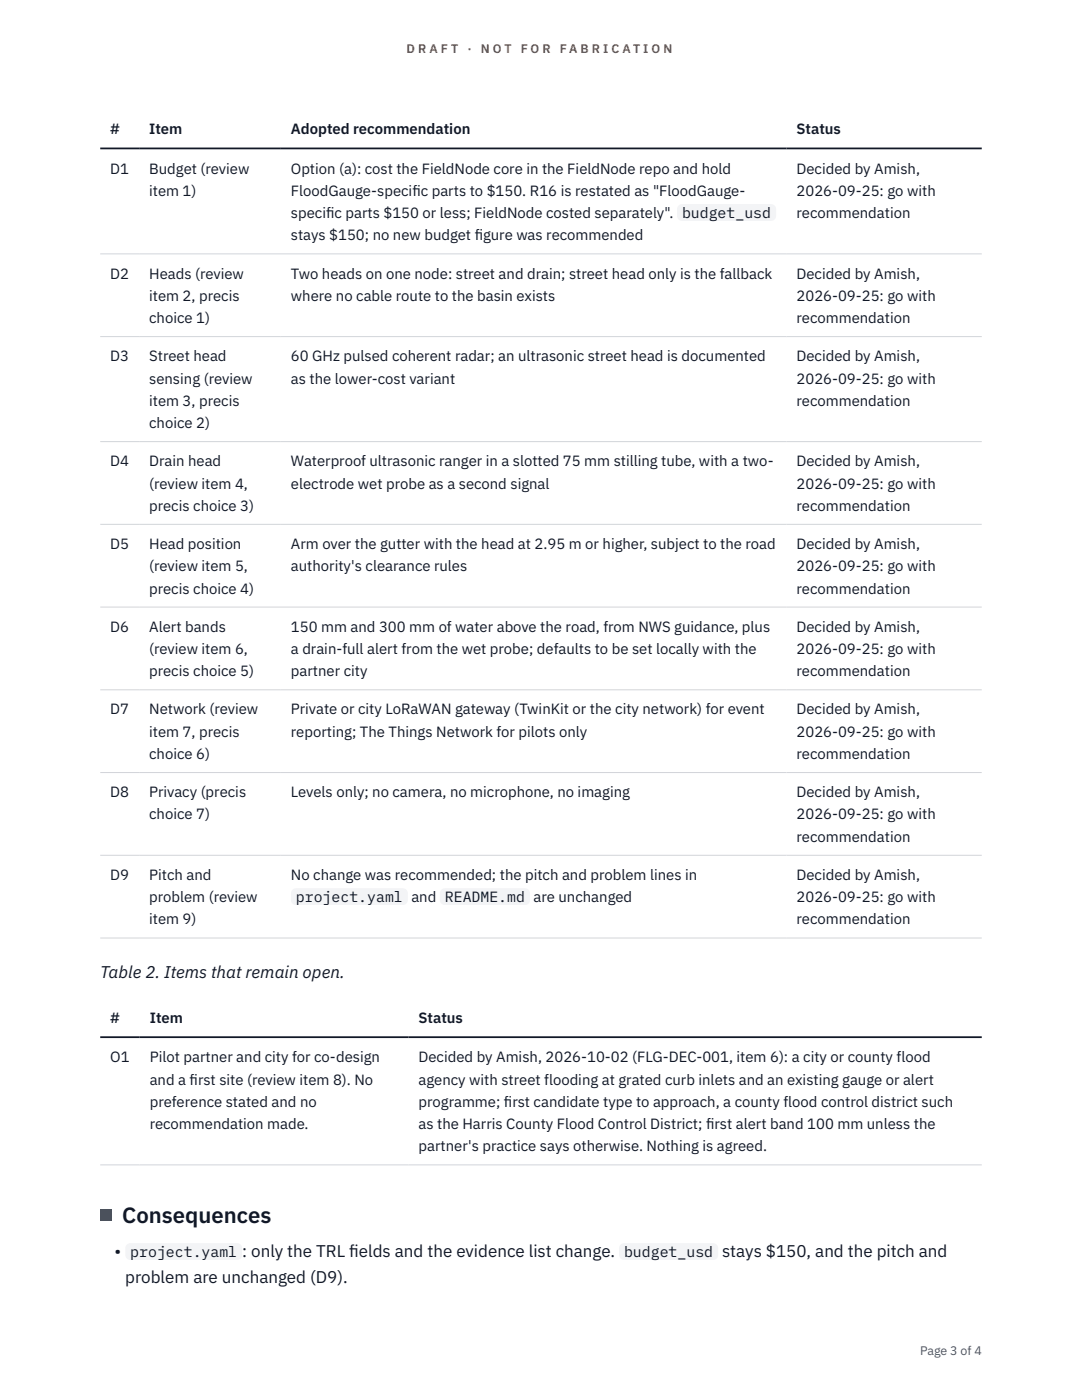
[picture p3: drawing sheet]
<svg xmlns="http://www.w3.org/2000/svg" width="216mm" height="279mm" viewBox="0 0 216 279" stroke-linecap="round" stroke-linejoin="round" font-family="sans-serif">
<defs><g id="words">
<text font-size="4.4" fill="#111827" x="24.4" y="244">Consequences</text>
<g font-size="3.4" fill="#111827">
<text x="20" y="195.1">Table 2. Items that remain open.</text>
<text x="22.9" y="250.9">•</text>
<text x="48.3" y="250.9">: only the TRL f</text>
<text x="69.7" y="250.9">ields and the evidence list change.</text>
<text x="144.1" y="250.9">stays $150, and the pitch and</text>
<text x="25" y="256">problem are unchanged (D9).</text>
</g>
<g font-size="3" fill="#111827">
<text x="22" y="26.8">#</text>
<text x="29.8" y="26.8">Item</text>
<text x="58" y="26.8">Adopted recommendation</text>
<text x="158.9" y="26.8">Status</text>
<text x="22" y="34.6">D1</text>
<text x="29.8" y="34.6">Budget (review</text>
<text x="58" y="34.6">Option (a): cost the FieldNode core in the FieldNode repo and hold</text>
<text x="158.9" y="34.6">Decided by Amish,</text>
<text x="29.8" y="39.1">item 1)</text>
<text x="58" y="39.1">FloodGauge-specif</text>
<text x="82.3" y="39.1">ic parts to $150. R16 is restated as &quot;FloodGauge-</text>
<text x="158.9" y="39.1">2026-09-25: go with</text>
<text x="58" y="43.5">specif</text>
<text x="58" y="48">stays $150; no new budget f</text>
<text x="65.1" y="43.5">ic parts $150 or less; FieldNode costed separately&quot;.</text>
<text x="94.7" y="48">igure was recommended</text>
<text x="136.1" y="43.5">budget_usd</text>
<text x="158.9" y="43.5">recommendation</text>
<text x="22" y="55.6">D2</text>
<text x="29.8" y="55.6">Heads (review</text>
<text x="58" y="55.6">Two heads on one node: street and drain; street head only is the fallback</text>
<text x="158.9" y="55.6">Decided by Amish,</text>
<text x="29.8" y="60">item 2, precis</text>
<text x="29.8" y="64.5">choice 1)</text>
<text x="58" y="60">where no cable route to the basin exists</text>
<text x="158.9" y="60">2026-09-25: go with</text>
<text x="158.9" y="64.5">recommendation</text>
<text x="22" y="72.1">D3</text>
<text x="29.8" y="72.1">Street head</text>
<text x="29.8" y="76.5">sensing (review</text>
<text x="58" y="72.1">60 GHz pulsed coherent radar; an ultrasonic street head is documented</text>
<text x="58" y="76.5">as the lower-cost variant</text>
<text x="158.9" y="72.1">Decided by Amish,</text>
<text x="158.9" y="76.5">2026-09-25: go with</text>
<text x="29.8" y="81">item 3, precis</text>
<text x="158.9" y="81">recommendation</text>
<text x="29.8" y="85.4">choice 2)</text>
<text x="22" y="93.1">D4</text>
<text x="29.8" y="93.1">Drain head</text>
<text x="58" y="93.1">Waterproof ultrasonic ranger in a slotted 75 mm stilling tube, with a two-</text>
<text x="158.9" y="93.1">Decided by Amish,</text>
<text x="29.8" y="97.5">(review item 4,</text>
<text x="29.8" y="101.9">precis choice 3)</text>
<text x="58" y="97.5">electrode wet probe as a second signal</text>
<text x="158.9" y="97.5">2026-09-25: go with</text>
<text x="158.9" y="101.9">recommendation</text>
<text x="22" y="109.6">D5</text>
<text x="29.8" y="109.6">Head position</text>
<text x="58" y="109.6">Arm over the gutter with the head at 2.95 m or higher, subject to the road</text>
<text x="158.9" y="109.6">Decided by Amish,</text>
<text x="29.8" y="114">(review item 5,</text>
<text x="29.8" y="118.5">precis choice 4)</text>
<text x="58" y="114">authority's clearance rules</text>
<text x="158.9" y="114">2026-09-25: go with</text>
<text x="158.9" y="118.5">recommendation</text>
<text x="22" y="126.1">D6</text>
<text x="29.8" y="126.1">Alert bands</text>
<text x="29.8" y="130.5">(review item 6,</text>
<text x="58" y="126.1">150 mm and 300 mm of water above the road, from NWS guidance, plus</text>
<text x="58" y="130.5">a drain-full alert from the wet probe; defaults to be set locally with the</text>
<text x="158.9" y="126.1">Decided by Amish,</text>
<text x="158.9" y="130.5">2026-09-25: go with</text>
<text x="29.8" y="135">precis choice 5)</text>
<text x="58" y="135">partner city</text>
<text x="158.9" y="135">recommendation</text>
<text x="22" y="142.6">D7</text>
<text x="29.8" y="142.6">Network (review</text>
<text x="58" y="142.6">Private or city LoRaWAN gateway (TwinKit or the city network) for event</text>
<text x="158.9" y="142.6">Decided by Amish,</text>
<text x="29.8" y="147">item 7, precis</text>
<text x="58" y="147">reporting; The Things Network for pilots only</text>
<text x="158.9" y="147">2026-09-25: go with</text>
<text x="29.8" y="151.5">choice 6)</text>
<text x="158.9" y="151.5">recommendation</text>
<text x="22" y="159.1">D8</text>
<text x="29.8" y="159.1">Privacy (precis</text>
<text x="58" y="159.1">Levels only; no camera, no microphone, no imaging</text>
<text x="158.9" y="159.1">Decided by Amish,</text>
<text x="29.8" y="163.5">choice 7)</text>
<text x="158.9" y="163.5">2026-09-25: go with</text>
<text x="158.9" y="168">recommendation</text>
<text x="22" y="175.6">D9</text>
<text x="29.8" y="175.6">Pitch and</text>
<text x="58" y="175.6">No change was recommended; the pitch and problem lines in</text>
<text x="158.9" y="175.6">Decided by Amish,</text>
<text x="29.8" y="180.1">problem (review</text>
<text x="29.8" y="184.5">item 9)</text>
<text x="59" y="180.1">project.yaml</text>
<text x="82.1" y="180.1">and</text>
<text x="88.8" y="180.1">README.md</text>
<text x="106.5" y="180.1">are unchanged</text>
<text x="158.9" y="180.1">2026-09-25: go with</text>
<text x="158.9" y="184.5">recommendation</text>
<text x="22" y="204.2">#</text>
<text x="29.9" y="204.2">Item</text>
<text x="83.5" y="204.2">Status</text>
<text x="22" y="212">O1</text>
<text x="29.9" y="212">Pilot partner and city for co-design</text>
<text x="83.5" y="212">Decided by Amish, 2026-10-02 (FLG-DEC-001, item 6): a city or county flood</text>
<text x="29.9" y="216.4">and a f</text>
<text x="29.9" y="220.9">preference stated and no</text>
<text x="37.8" y="216.4">irst site (review item 8). No</text>
<text x="83.5" y="216.4">agency with street flooding at grated curb inlets and an existing gauge or alert</text>
<text x="83.5" y="220.9">programme; f</text>
<text x="100.6" y="220.9">irst candidate type to approach, a county flood control district such</text>
<text x="29.9" y="225.3">recommendation made.</text>
<text x="83.5" y="225.3">as the Harris County Flood Control District; f</text>
<text x="140.9" y="225.3">irst alert band 100 mm unless the</text>
<text x="83.5" y="229.8">partner's practice says otherwise. Nothing is agreed.</text>
<text x="26" y="250.9">project.yaml</text>
<text x="124.5" y="250.9">budget_usd</text>
</g>
<g font-size="2.5" fill="#b45309">
<text x="81.1" y="10.5">D R A F T</text>
<text x="93.3" y="10.5">·</text>
<text x="95.9" y="10.5">N O T</text>
<text x="103.9" y="10.5">F O R</text>
<text x="111.7" y="10.5">F A B R I C A T I O N</text>
</g>
<text font-size="2.5" fill="#4b5563" x="183.6" y="270.3">Page 3 of 4</text>
</g></defs>
<path d="M20 50.7h175.9M20 67.2h175.9M20 88.1h175.9M20 104.6h175.9M20 121.2h175.9M20 137.7h175.9M20 154.2h175.9M20 170.7h175.9M20 187.2h175.9M20 232.5h175.9" fill="none" stroke="#d1d5db" stroke-width=".2"/>
<path d="M20 29.6h175.9M20 207h175.9" fill="none" stroke="#111827" stroke-width=".35"/>
<g fill="#f3f4f6">
<path d="M135.1 40.7h19.8v3.4h-19.8z"/>
<path d="M58 177.3h23.4v3.3h-23.4z"/>
<path d="M87.8 177.3h18v3.3h-18z"/>
</g>
<path d="M20 241.4h2.2v2.2h-2.2z" fill="#0f766e"/>
<g fill="#f3f4f6">
<path d="M25 248.1h23.3v3.4h-23.3z"/>
<path d="M123.5 248.1h19.8v3.4h-19.8z"/>
</g>
<use href="#words"/>
</svg>
